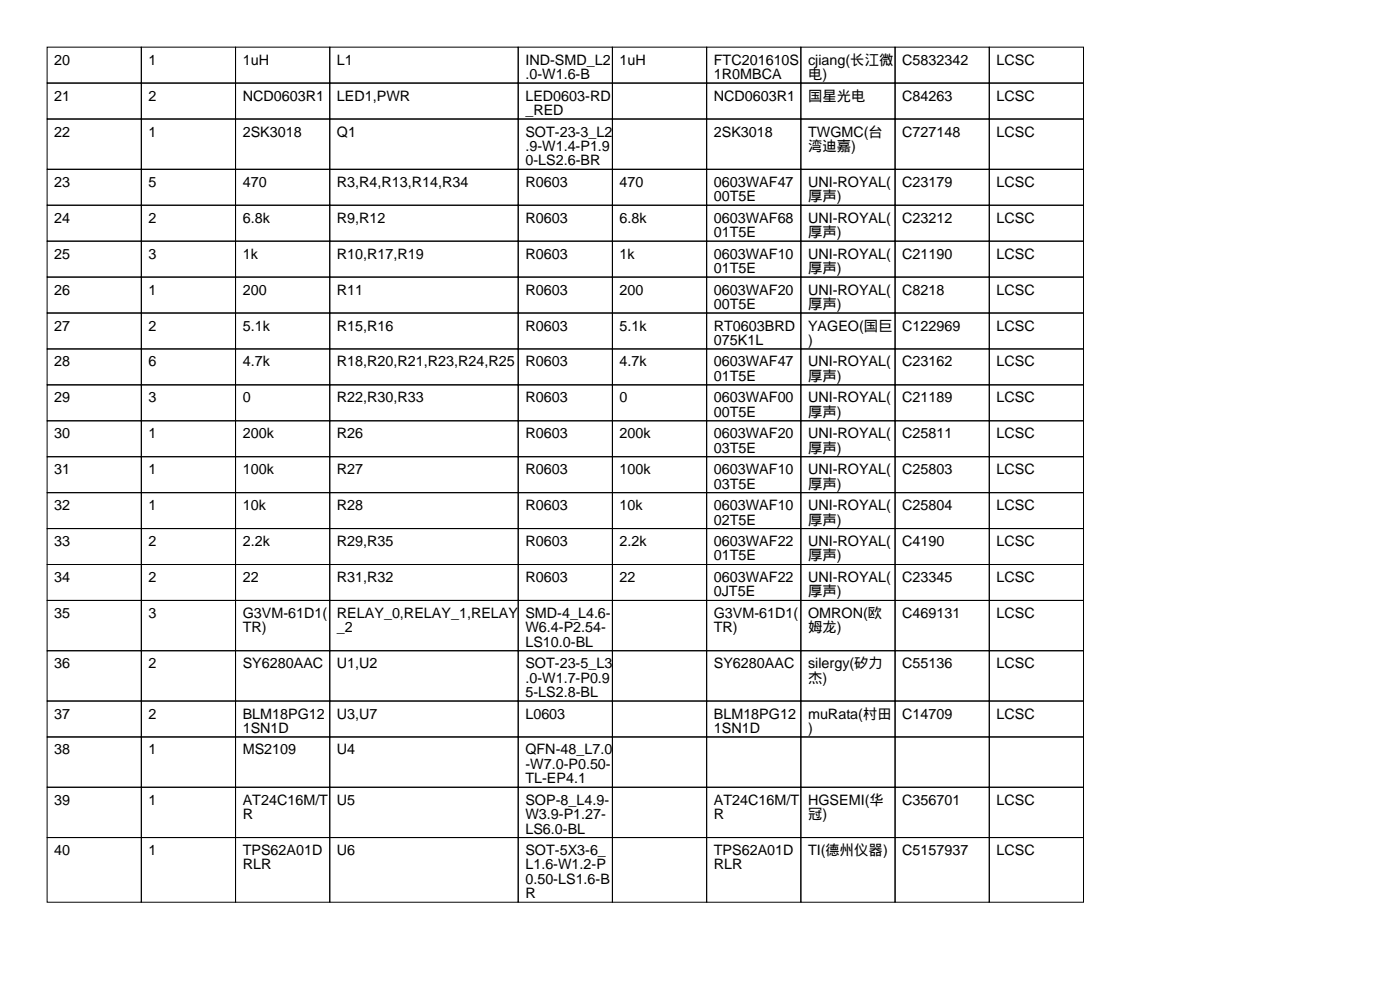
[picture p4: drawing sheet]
<svg xmlns="http://www.w3.org/2000/svg" width="297mm" height="210mm" viewBox="0 0 297 210" stroke-linecap="round" stroke-linejoin="round" font-family="sans-serif">
<defs><g id="words">
<g font-size="3">
<text x="11.5" y="13.7">20</text>
<text x="31.5" y="13.7">1</text>
<text x="51.5" y="13.7">1uH</text>
<text x="71.5" y="13.7">L1</text>
<text x="111.5" y="13.7">IND-SMD_L2</text>
<text x="111.5" y="16.8">.0-W1.6-B</text>
<text x="131.5" y="13.7">1uH</text>
<text x="151.5" y="13.7">FTC201610S</text>
<text x="151.5" y="16.8">1R0MBCA</text>
<text x="171.5" y="13.7">cjiang(长江微</text>
<text x="171.5" y="16.8">电)</text>
<text x="191.5" y="13.7">C5832342</text>
<text x="211.5" y="13.7">LCSC</text>
<text x="11.5" y="21.3">21</text>
<text x="31.5" y="21.3">2</text>
<text x="51.5" y="21.3">NCD0603R1</text>
<text x="71.5" y="21.3">LED1,PWR</text>
<text x="111.5" y="21.3">LED0603-RD</text>
<text x="151.5" y="21.3">NCD0603R1</text>
<text x="171.5" y="21.3">国星光电</text>
<text x="191.5" y="21.3">C84263</text>
<text x="211.5" y="21.3">LCSC</text>
<text x="11.5" y="29">22</text>
<text x="31.5" y="29">1</text>
<text x="51.5" y="29">2SK3018</text>
<text x="71.5" y="29">Q1</text>
<text x="111.5" y="24.4">_RED</text>
<text x="111.5" y="29">SOT-23-3_L2</text>
<text x="151.5" y="29">2SK3018</text>
<text x="171.5" y="29">TWGMC(台</text>
<text x="191.5" y="29">C727148</text>
<text x="211.5" y="29">LCSC</text>
<text x="111.5" y="32">.9-W1.4-P1.9</text>
<text x="111.5" y="35.1">0-LS2.6-BR</text>
<text x="171.5" y="32">湾迪嘉)</text>
<text x="11.5" y="39.6">23</text>
<text x="31.5" y="39.6">5</text>
<text x="51.5" y="39.6">470</text>
<text x="71.5" y="39.6">R3,R4,R13,R14,R34</text>
<text x="111.5" y="39.6">R0603</text>
<text x="131.5" y="39.6">470</text>
<text x="151.5" y="39.6">0603WAF47</text>
<text x="171.5" y="39.6">UNI-ROYAL(</text>
<text x="191.5" y="39.6">C23179</text>
<text x="211.5" y="39.6">LCSC</text>
<text x="11.5" y="47.2">24</text>
<text x="31.5" y="47.2">2</text>
<text x="51.5" y="47.2">6.8k</text>
<text x="71.5" y="47.2">R9,R12</text>
<text x="111.5" y="47.2">R0603</text>
<text x="131.5" y="47.2">6.8k</text>
<text x="151.5" y="42.7">00T5E</text>
<text x="151.5" y="47.2">0603WAF68</text>
<text x="171.5" y="42.7">厚声)</text>
<text x="171.5" y="47.2">UNI-ROYAL(</text>
<text x="191.5" y="47.2">C23212</text>
<text x="211.5" y="47.2">LCSC</text>
<text x="151.5" y="50.3">01T5E</text>
<text x="171.5" y="50.3">厚声)</text>
<text x="11.5" y="54.9">25</text>
<text x="31.5" y="54.9">3</text>
<text x="51.5" y="54.9">1k</text>
<text x="71.5" y="54.9">R10,R17,R19</text>
<text x="111.5" y="54.9">R0603</text>
<text x="131.5" y="54.9">1k</text>
<text x="151.5" y="54.9">0603WAF10</text>
<text x="151.5" y="57.9">01T5E</text>
<text x="171.5" y="54.9">UNI-ROYAL(</text>
<text x="171.5" y="57.9">厚声)</text>
<text x="191.5" y="54.9">C21190</text>
<text x="211.5" y="54.9">LCSC</text>
<text x="11.5" y="62.5">26</text>
<text x="31.5" y="62.5">1</text>
<text x="51.5" y="62.5">200</text>
<text x="71.5" y="62.5">R11</text>
<text x="111.5" y="62.5">R0603</text>
<text x="131.5" y="62.5">200</text>
<text x="151.5" y="62.5">0603WAF20</text>
<text x="151.5" y="65.5">00T5E</text>
<text x="171.5" y="62.5">UNI-ROYAL(</text>
<text x="171.5" y="65.5">厚声)</text>
<text x="191.5" y="62.5">C8218</text>
<text x="211.5" y="62.5">LCSC</text>
<text x="11.5" y="70.1">27</text>
<text x="31.5" y="70.1">2</text>
<text x="51.5" y="70.1">5.1k</text>
<text x="71.5" y="70.1">R15,R16</text>
<text x="111.5" y="70.1">R0603</text>
<text x="131.5" y="70.1">5.1k</text>
<text x="151.5" y="70.1">RT0603BRD</text>
<text x="171.5" y="70.1">YAGEO(国巨</text>
<text x="191.5" y="70.1">C122969</text>
<text x="211.5" y="70.1">LCSC</text>
<text x="11.5" y="77.7">28</text>
<text x="31.5" y="77.7">6</text>
<text x="51.5" y="77.7">4.7k</text>
<text x="71.5" y="77.7">R18,R20,R21,R23,R24,R25</text>
<text x="111.5" y="77.7">R0603</text>
<text x="131.5" y="77.7">4.7k</text>
<text x="151.5" y="73.2">075K1L</text>
<text x="151.5" y="77.7">0603WAF47</text>
<text x="171.5" y="73.2">)</text>
<text x="171.5" y="77.7">UNI-ROYAL(</text>
<text x="191.5" y="77.7">C23162</text>
<text x="211.5" y="77.7">LCSC</text>
<text x="151.5" y="80.8">01T5E</text>
<text x="171.5" y="80.8">厚声)</text>
<text x="11.5" y="85.3">29</text>
<text x="31.5" y="85.3">3</text>
<text x="51.5" y="85.3">0</text>
<text x="71.5" y="85.3">R22,R30,R33</text>
<text x="111.5" y="85.3">R0603</text>
<text x="131.5" y="85.3">0</text>
<text x="151.5" y="85.3">0603WAF00</text>
<text x="151.5" y="88.4">00T5E</text>
<text x="171.5" y="85.3">UNI-ROYAL(</text>
<text x="171.5" y="88.4">厚声)</text>
<text x="191.5" y="85.3">C21189</text>
<text x="211.5" y="85.3">LCSC</text>
<text x="11.5" y="93">30</text>
<text x="31.5" y="93">1</text>
<text x="51.5" y="93">200k</text>
<text x="71.5" y="93">R26</text>
<text x="111.5" y="93">R0603</text>
<text x="131.5" y="93">200k</text>
<text x="151.5" y="93">0603WAF20</text>
<text x="171.5" y="93">UNI-ROYAL(</text>
<text x="191.5" y="93">C25811</text>
<text x="211.5" y="93">LCSC</text>
<text x="11.5" y="100.6">31</text>
<text x="31.5" y="100.6">1</text>
<text x="51.5" y="100.6">100k</text>
<text x="71.5" y="100.6">R27</text>
<text x="111.5" y="100.6">R0603</text>
<text x="131.5" y="100.6">100k</text>
<text x="151.5" y="96">03T5E</text>
<text x="151.5" y="100.6">0603WAF10</text>
<text x="171.5" y="96">厚声)</text>
<text x="171.5" y="100.6">UNI-ROYAL(</text>
<text x="191.5" y="100.6">C25803</text>
<text x="211.5" y="100.6">LCSC</text>
<text x="151.5" y="103.6">03T5E</text>
<text x="171.5" y="103.6">厚声)</text>
<text x="11.5" y="108.2">32</text>
<text x="31.5" y="108.2">1</text>
<text x="51.5" y="108.2">10k</text>
<text x="71.5" y="108.2">R28</text>
<text x="111.5" y="108.2">R0603</text>
<text x="131.5" y="108.2">10k</text>
<text x="151.5" y="108.2">0603WAF10</text>
<text x="151.5" y="111.3">02T5E</text>
<text x="171.5" y="108.2">UNI-ROYAL(</text>
<text x="171.5" y="111.3">厚声)</text>
<text x="191.5" y="108.2">C25804</text>
<text x="211.5" y="108.2">LCSC</text>
<text x="11.5" y="115.8">33</text>
<text x="31.5" y="115.8">2</text>
<text x="51.5" y="115.8">2.2k</text>
<text x="71.5" y="115.8">R29,R35</text>
<text x="111.5" y="115.8">R0603</text>
<text x="131.5" y="115.8">2.2k</text>
<text x="151.5" y="115.8">0603WAF22</text>
<text x="151.5" y="118.9">01T5E</text>
<text x="171.5" y="115.8">UNI-ROYAL(</text>
<text x="171.5" y="118.9">厚声)</text>
<text x="191.5" y="115.8">C4190</text>
<text x="211.5" y="115.8">LCSC</text>
<text x="11.5" y="123.4">34</text>
<text x="31.5" y="123.4">2</text>
<text x="51.5" y="123.4">22</text>
<text x="71.5" y="123.4">R31,R32</text>
<text x="111.5" y="123.4">R0603</text>
<text x="131.5" y="123.4">22</text>
<text x="151.5" y="123.4">0603WAF22</text>
<text x="171.5" y="123.4">UNI-ROYAL(</text>
<text x="191.5" y="123.4">C23345</text>
<text x="211.5" y="123.4">LCSC</text>
<text x="11.5" y="131.1">35</text>
<text x="31.5" y="131.1">3</text>
<text x="51.5" y="131.1">G3VM-61D1(</text>
<text x="71.5" y="131.1">RELAY_0,RELAY_1,RELAY</text>
<text x="111.5" y="131.1">SMD-4_L4.6-</text>
<text x="151.5" y="126.5">0JT5E</text>
<text x="151.5" y="131.1">G3VM-61D1(</text>
<text x="171.5" y="126.5">厚声)</text>
<text x="171.5" y="131.1">OMRON(欧</text>
<text x="191.5" y="131.1">C469131</text>
<text x="211.5" y="131.1">LCSC</text>
<text x="51.5" y="134.1">TR)</text>
<text x="71.5" y="134.1">_2</text>
<text x="111.5" y="134.1">W6.4-P2.54-</text>
<text x="111.5" y="137.2">LS10.0-BL</text>
<text x="151.5" y="134.1">TR)</text>
<text x="171.5" y="134.1">姆龙)</text>
<text x="11.5" y="141.7">36</text>
<text x="31.5" y="141.7">2</text>
<text x="51.5" y="141.7">SY6280AAC</text>
<text x="71.5" y="141.7">U1,U2</text>
<text x="111.5" y="141.7">SOT-23-5_L3</text>
<text x="151.5" y="141.7">SY6280AAC</text>
<text x="171.5" y="141.7">silergy(矽力</text>
<text x="191.5" y="141.7">C55136</text>
<text x="211.5" y="141.7">LCSC</text>
<text x="111.5" y="144.8">.0-W1.7-P0.9</text>
<text x="111.5" y="147.8">5-LS2.8-BL</text>
<text x="171.5" y="144.8">杰)</text>
<text x="11.5" y="152.4">37</text>
<text x="31.5" y="152.4">2</text>
<text x="51.5" y="152.4">BLM18PG12</text>
<text x="51.5" y="155.5">1SN1D</text>
<text x="71.5" y="152.4">U3,U7</text>
<text x="111.5" y="152.4">L0603</text>
<text x="151.5" y="152.4">BLM18PG12</text>
<text x="151.5" y="155.5">1SN1D</text>
<text x="171.5" y="152.4">muRata(村田</text>
<text x="171.5" y="155.5">)</text>
<text x="191.5" y="152.4">C14709</text>
<text x="211.5" y="152.4">LCSC</text>
<text x="11.5" y="160">38</text>
<text x="31.5" y="160">1</text>
<text x="51.5" y="160">MS2109</text>
<text x="71.5" y="160">U4</text>
<text x="111.5" y="160">QFN-48_L7.0</text>
<text x="111.5" y="163.1">-W7.0-P0.50-</text>
<text x="111.5" y="166.1">TL-EP4.1</text>
<text x="11.5" y="170.7">39</text>
<text x="31.5" y="170.7">1</text>
<text x="51.5" y="170.7">AT24C16M/T</text>
<text x="51.5" y="173.7">R</text>
<text x="71.5" y="170.7">U5</text>
<text x="111.5" y="170.7">SOP-8_L4.9-</text>
<text x="111.5" y="173.7">W3.9-P1.27-</text>
<text x="151.5" y="170.7">AT24C16M/T</text>
<text x="151.5" y="173.7">R</text>
<text x="171.5" y="170.7">HGSEMI(华</text>
<text x="171.5" y="173.7">冠)</text>
<text x="191.5" y="170.7">C356701</text>
<text x="211.5" y="170.7">LCSC</text>
<text x="111.5" y="176.8">LS6.0-BL</text>
<text x="11.5" y="181.4">40</text>
<text x="31.5" y="181.4">1</text>
<text x="51.5" y="181.4">TPS62A01D</text>
<text x="51.5" y="184.4">RLR</text>
<text x="71.5" y="181.4">U6</text>
<text x="111.5" y="181.4">SOT-5X3-6_</text>
<text x="111.5" y="184.4">L1.6-W1.2-P</text>
<text x="151.5" y="181.4">TPS62A01D</text>
<text x="151.5" y="184.4">RLR</text>
<text x="171.5" y="181.4">TI(德州仪器)</text>
<text x="191.5" y="181.4">C5157937</text>
<text x="211.5" y="181.4">LCSC</text>
<text x="111.5" y="187.5">0.50-LS1.6-B</text>
<text x="111.5" y="190.5">R</text>
</g>
</g></defs>
<g fill="none" stroke="#000" stroke-width=".21">
<path d="M10 10h20v7.6h-20zM10 17.6h20v7.6h-20zM30 10h20v7.6h-20zM30 17.6h20v7.6h-20zM50 10h20v7.6h-20zM50 17.6h20v7.6h-20zM70 10h40v7.6h-40zM70 17.6h40v7.6h-40zM110 10h20v7.6h-20zM110 17.6h20v7.6h-20zM130 10h20v7.6h-20zM130 17.6h20v7.6h-20z"/>
<path d="M150 10h20v7.6h-20zM150 17.6h20v7.6h-20zM170 10h20v7.6h-20zM170 17.6h20v7.6h-20zM190 10h20v7.6h-20zM190 17.6h20v7.6h-20zM210 10h20v7.6h-20zM210 17.6h20v7.6h-20zM10 25.2h20v10.7h-20zM10 35.9h20v7.6h-20zM30 25.2h20v10.7h-20zM30 35.9h20v7.6h-20z"/>
<path d="M50 25.2h20v10.7h-20zM50 35.9h20v7.6h-20zM70 25.2h40v10.7h-40zM70 35.9h40v7.6h-40zM110 25.2h20v10.7h-20zM110 35.9h20v7.6h-20zM130 25.2h20v10.7h-20zM130 35.9h20v7.6h-20zM150 25.2h20v10.7h-20zM150 35.9h20v7.6h-20zM170 25.2h20v10.7h-20zM170 35.9h20v7.6h-20z"/>
<path d="M190 25.2h20v10.7h-20zM190 35.9h20v7.6h-20zM210 25.2h20v10.7h-20zM210 35.9h20v7.6h-20zM10 43.5h20v7.6h-20zM10 51.1h20v7.7h-20zM10 58.8h20v7.6h-20zM30 43.5h20v7.6h-20zM30 51.1h20v7.7h-20zM30 58.8h20v7.6h-20zM50 43.5h20v7.6h-20zM50 51.1h20v7.7h-20z"/>
<path d="M50 58.8h20v7.6h-20zM70 43.5h40v7.6h-40zM70 51.1h40v7.7h-40zM70 58.8h40v7.6h-40zM110 43.5h20v7.6h-20zM110 51.1h20v7.7h-20zM110 58.8h20v7.6h-20zM130 43.5h20v7.6h-20zM130 51.1h20v7.7h-20zM130 58.8h20v7.6h-20zM150 43.5h20v7.6h-20zM150 51.1h20v7.7h-20z"/>
<path d="M150 58.8h20v7.6h-20zM170 43.5h20v7.6h-20zM170 51.1h20v7.7h-20zM170 58.8h20v7.6h-20zM190 43.5h20v7.6h-20zM190 51.1h20v7.7h-20zM190 58.8h20v7.6h-20zM210 43.5h20v7.6h-20zM210 51.1h20v7.7h-20zM210 58.8h20v7.6h-20zM10 66.4h20v7.6h-20zM10 74h20v7.6h-20z"/>
<path d="M30 66.4h20v7.6h-20zM30 74h20v7.6h-20zM50 66.4h20v7.6h-20zM50 74h20v7.6h-20zM70 66.4h40v7.6h-40zM70 74h40v7.6h-40zM110 66.4h20v7.6h-20zM110 74h20v7.6h-20zM130 66.4h20v7.6h-20zM130 74h20v7.6h-20zM150 66.4h20v7.6h-20zM150 74h20v7.6h-20z"/>
<path d="M170 66.4h20v7.6h-20zM170 74h20v7.6h-20zM190 66.4h20v7.6h-20zM190 74h20v7.6h-20zM210 66.4h20v7.6h-20zM210 74h20v7.6h-20zM10 81.6h20v7.6h-20zM10 89.2h20v7.7h-20zM10 96.9h20v7.6h-20zM30 81.6h20v7.6h-20zM30 89.2h20v7.7h-20zM30 96.9h20v7.6h-20z"/>
<path d="M50 81.6h20v7.6h-20zM50 89.2h20v7.7h-20zM50 96.9h20v7.6h-20zM70 81.6h40v7.6h-40zM70 89.2h40v7.7h-40zM70 96.9h40v7.6h-40zM110 81.6h20v7.6h-20zM110 89.2h20v7.7h-20zM110 96.9h20v7.6h-20zM130 81.6h20v7.6h-20zM130 89.2h20v7.7h-20zM130 96.9h20v7.6h-20z"/>
<path d="M150 81.6h20v7.6h-20zM150 89.2h20v7.7h-20zM150 96.9h20v7.6h-20zM170 81.6h20v7.6h-20zM170 89.2h20v7.7h-20zM170 96.9h20v7.6h-20zM190 81.6h20v7.6h-20zM190 89.2h20v7.7h-20zM190 96.9h20v7.6h-20zM210 81.6h20v7.6h-20zM210 89.2h20v7.7h-20zM210 96.9h20v7.6h-20z"/>
<path d="M10 104.5h20v7.6h-20zM10 112.1h20v7.6h-20zM10 119.7h20v7.6h-20zM30 104.5h20v7.6h-20zM30 112.1h20v7.6h-20zM30 119.7h20v7.6h-20zM50 104.5h20v7.6h-20zM50 112.1h20v7.6h-20zM50 119.7h20v7.6h-20zM70 104.5h40v7.6h-40zM70 112.1h40v7.6h-40zM70 119.7h40v7.6h-40z"/>
<path d="M110 104.5h20v7.6h-20zM110 112.1h20v7.6h-20zM110 119.7h20v7.6h-20zM130 104.5h20v7.6h-20zM130 112.1h20v7.6h-20zM130 119.7h20v7.6h-20zM150 104.5h20v7.6h-20zM150 112.1h20v7.6h-20zM150 119.7h20v7.6h-20zM170 104.5h20v7.6h-20zM170 112.1h20v7.6h-20zM170 119.7h20v7.6h-20z"/>
<path d="M190 104.5h20v7.6h-20zM190 112.1h20v7.6h-20zM190 119.7h20v7.6h-20zM210 104.5h20v7.6h-20zM210 112.1h20v7.6h-20zM210 119.7h20v7.6h-20zM10 127.3h20v10.7h-20zM10 138h20v10.7h-20zM30 127.3h20v10.7h-20zM30 138h20v10.7h-20zM50 127.3h20v10.7h-20zM50 138h20v10.7h-20z"/>
<path d="M70 127.3h40v10.7h-40zM70 138h40v10.7h-40zM110 127.3h20v10.7h-20zM110 138h20v10.7h-20zM130 127.3h20v10.7h-20zM130 138h20v10.7h-20zM150 127.3h20v10.7h-20zM150 138h20v10.7h-20zM170 127.3h20v10.7h-20zM170 138h20v10.7h-20zM190 127.3h20v10.7h-20zM190 138h20v10.7h-20z"/>
<path d="M210 127.3h20v10.7h-20zM210 138h20v10.7h-20zM10 148.7h20v7.6h-20zM10 156.3h20v10.7h-20zM30 148.7h20v7.6h-20zM30 156.3h20v10.7h-20zM50 148.7h20v7.6h-20zM50 156.3h20v10.7h-20zM70 148.7h40v7.6h-40zM70 156.3h40v10.7h-40zM110 148.7h20v7.6h-20zM110 156.3h20v10.7h-20z"/>
<path d="M130 148.7h20v7.6h-20zM130 156.3h20v10.7h-20zM150 148.7h20v7.6h-20zM150 156.3h20v10.7h-20zM170 148.7h20v7.6h-20zM170 156.3h20v10.7h-20zM190 148.7h20v7.6h-20zM190 156.3h20v10.7h-20zM210 148.7h20v7.6h-20zM210 156.3h20v10.7h-20zM10 167h20v10.6h-20zM10 177.6h20v13.8h-20z"/>
<path d="M30 167h20v10.6h-20zM30 177.6h20v13.8h-20zM50 167h20v10.6h-20zM50 177.6h20v13.8h-20zM70 167h40v10.6h-40zM70 177.6h40v13.8h-40zM110 167h20v10.6h-20zM110 177.6h20v13.8h-20zM130 167h20v10.6h-20zM130 177.6h20v13.8h-20zM150 167h20v10.6h-20zM150 177.6h20v13.8h-20z"/>
<path d="M170 167h20v10.6h-20zM170 177.6h20v13.8h-20zM190 167h20v10.6h-20zM190 177.6h20v13.8h-20zM210 167h20v10.6h-20zM210 177.6h20v13.8h-20z"/>
</g>
<use href="#words"/>
</svg>
